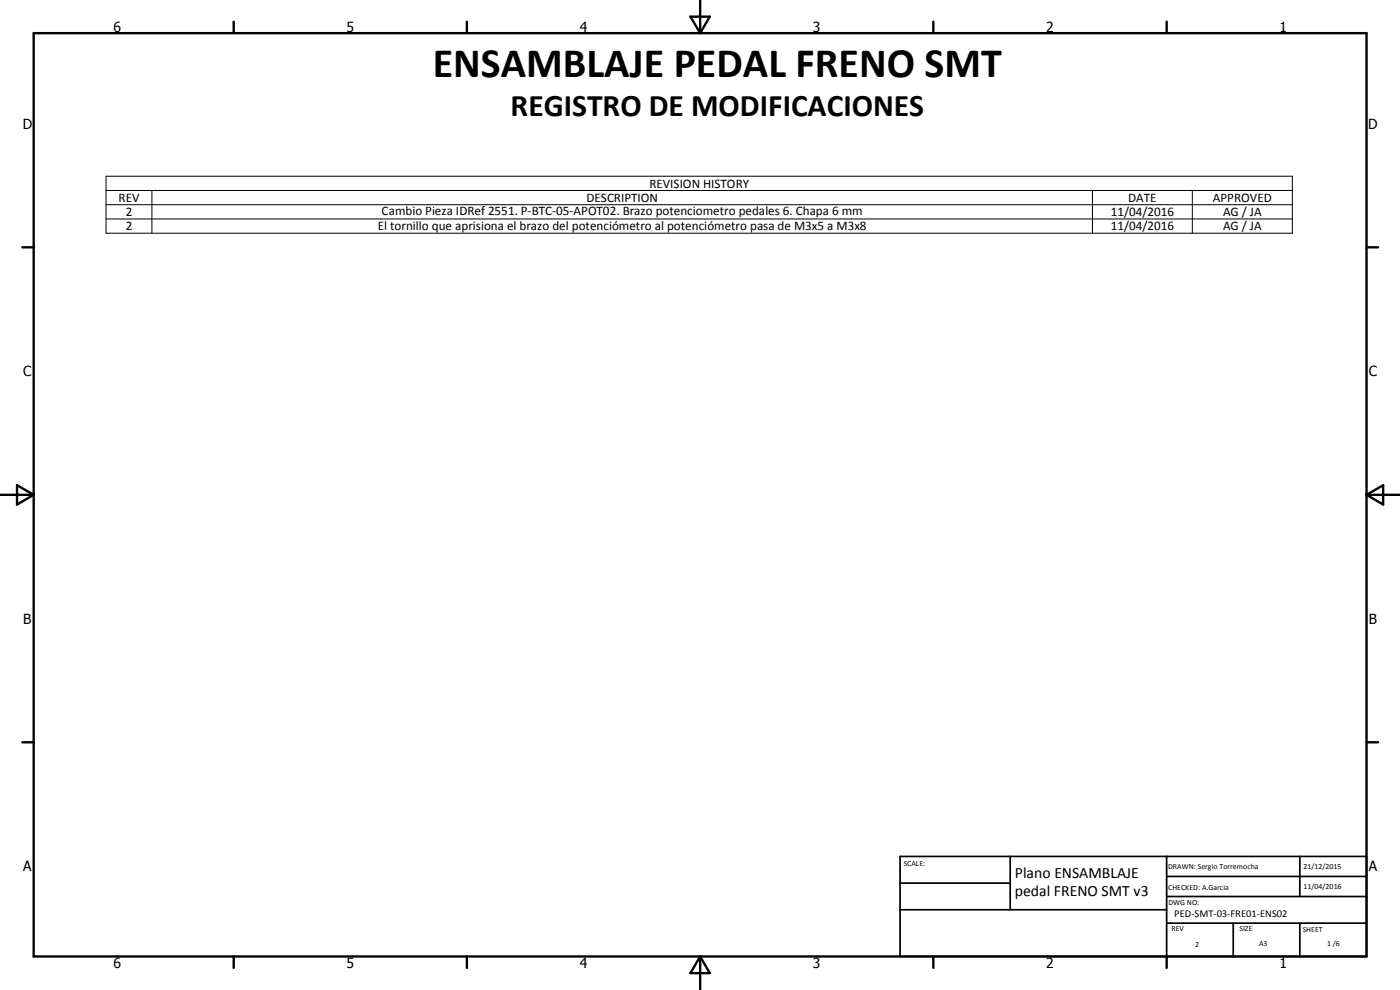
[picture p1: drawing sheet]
<svg xmlns="http://www.w3.org/2000/svg" width="420mm" height="297mm" viewBox="0 0 420 297" stroke-linecap="round" stroke-linejoin="round" font-family="sans-serif">
<defs><g id="words">
<text font-size="12.6" x="129.9" y="23">ENSAMBLAJE PEDAL FRENO SMT</text>
<text font-size="9.4" x="153.2" y="34.8">REGISTRO DE MODIFICACIONES</text>
<g font-size="4.7">
<text x="304.6" y="263.5">Plano ENSAMBLAJE</text>
<text x="304.6" y="268.9">pedal FRENO SMT v3</text>
</g>
<g font-size="4.2">
<text x="34" y="9.6">6</text>
<text x="104" y="9.6">5</text>
<text x="174" y="9.6">4</text>
<text x="244" y="9.6">3</text>
<text x="314" y="9.6">2</text>
<text x="384" y="9.6">1</text>
<text x="6.8" y="38.7">D</text>
<text x="410.6" y="38.7">D</text>
<text x="7" y="112.9">C</text>
<text x="410.8" y="112.9">C</text>
<text x="7" y="187.1">B</text>
<text x="410.8" y="187.1">B</text>
<text x="7" y="261.4">A</text>
<text x="410.8" y="261.4">A</text>
<text x="34" y="290.4">6</text>
<text x="104" y="290.4">5</text>
<text x="174" y="290.4">4</text>
<text x="244" y="290.4">3</text>
<text x="314" y="290.4">2</text>
<text x="384" y="290.4">1</text>
</g>
<g font-size="3.9">
<text x="194.9" y="56.3">REVISION HISTORY</text>
<text x="35.6" y="60.5">REV</text>
<text x="37.8" y="64.9">2</text>
<text x="114.5" y="64.6">Cambio Pieza IDRef 2551. P-BTC-05-APOT02. Brazo potenciometro pedales 6. Chapa 6 mm</text>
<text x="176" y="60.5">DESCRIPTION</text>
<text x="333.4" y="64.7">11/04/2016</text>
<text x="338.6" y="60.5">DATE</text>
<text x="364" y="60.5">APPROVED</text>
<text x="367.1" y="64.7">AG / JA</text>
<text x="37.8" y="69.1">2</text>
<text x="113.4" y="68.9">El tornillo que aprisiona el brazo del potenciómetro al potenciómetro pasa de M3x5 a M3x8</text>
<text x="333.4" y="69">11/04/2016</text>
<text x="367.1" y="69">AG / JA</text>
</g>
<text font-size="3.1" x="352.4" y="275.2">PED-SMT-03-FRE01-ENS02</text>
<g font-size="2.4">
<text x="271.2" y="259.7">SCALE:</text>
<text x="350.6" y="260.8">DRAWN: Sergio Torremocha</text>
<text x="391.2" y="260.6">21/12/2015</text>
<text x="350.6" y="267">CHECKED: A.Garcia</text>
<text x="391.2" y="266.7">11/04/2016</text>
<text x="350.6" y="271.4">DWG NO:</text>
<text x="351.6" y="279.3">REV</text>
<text x="372" y="279.4">SIZE</text>
<text x="391" y="279.6">SHEET</text>
<text x="358.7" y="284.1">2</text>
<text x="377.9" y="283.8">A3</text>
<text x="398.3" y="283.8">1 /6</text>
</g>
</g></defs>
<g fill="none" stroke="#000" stroke-width=".71">
<path d="M10.1 9.9h400v277.1h-400zM70.1 6.5v3.4M140.1 6.5v3.4M207.2 5h5.8l-2.9 4.9zM210.1 0v9.9M280.1 6.5v3.4M350.1 6.5v3.4M6.7 74.2h3.4M410.1 74.2h3.5M.1 148.5h10M5.1 145.6l5 2.9-5 2.9zM410.1 148.5h10"/>
<path d="M410.1 148.5l5-2.9v5.8zM6.7 222.7h3.4M410.1 222.7h3.5M70.1 287v3.4M140.1 287v3.4M210.1 287v10M210.1 287l2.9 5h-5.8zM280.1 287v3.4M350.1 287v3.4"/>
</g>
<path d="M270.1 257h140v30h-140zM303.2 257v16M350.1 257v30M390.1 257v12M270.1 265h33.1M270.1 273h80M350.1 277h60M350.1 269h60M350.1 263h60M370.1 277v10M390.1 277v10" fill="none" stroke="#000" stroke-width=".51"/>
<path d="M31.8 52.9h356v17.1h-356zM31.8 57.1h356M45.6 57.1v12.9M327.9 57.1v12.9M357.8 57.1v12.9M31.8 61.4h356M31.8 65.7h356" fill="none" stroke="#000" stroke-width=".3"/>
<use href="#words"/>
</svg>
